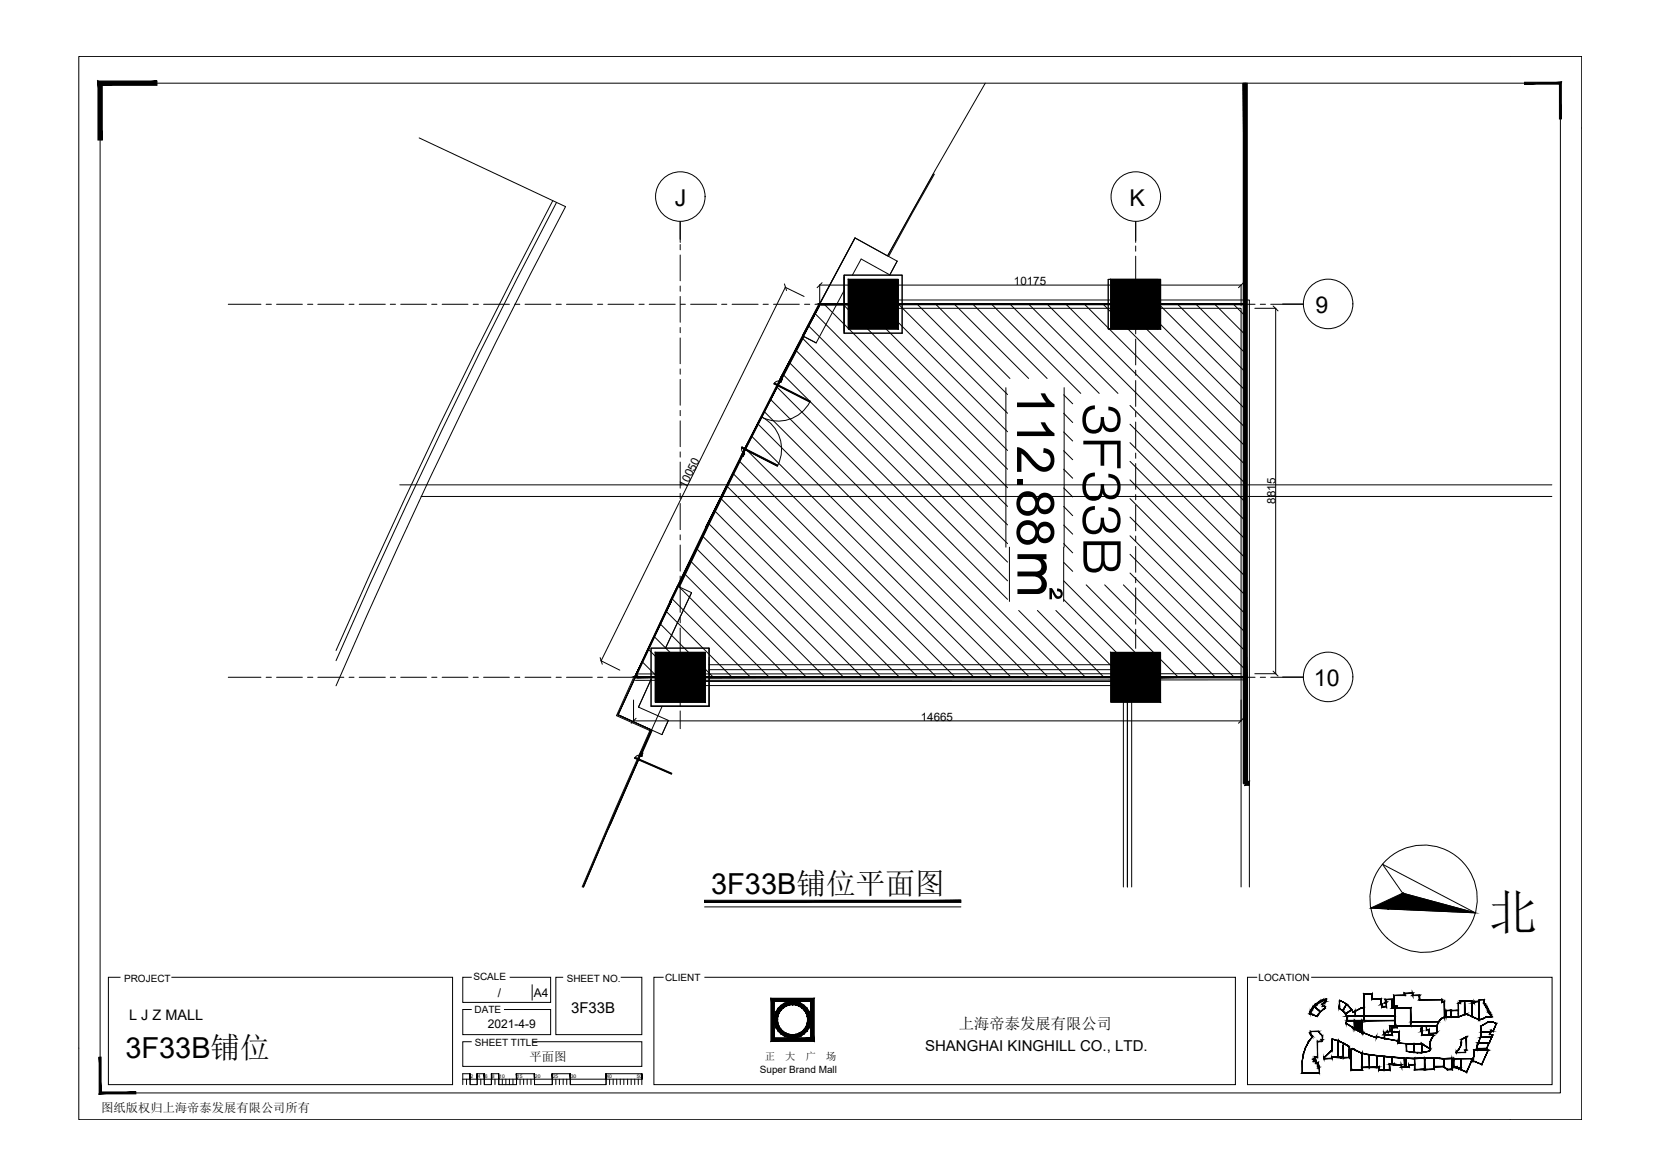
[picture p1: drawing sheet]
<svg xmlns="http://www.w3.org/2000/svg" width="297mm" height="210mm" viewBox="0 0 297 210" stroke-linecap="round" stroke-linejoin="round" font-family="sans-serif">
<defs><g id="words">
<text font-size="9.3" x="181.8" y="69.3" transform="rotate(90 181.8 69.3)">112.88㎡</text>
<text font-size="9.2" x="193.6" y="72" transform="rotate(90 193.6 72)">3F33B</text>
<text font-size="8.7" x="266.1" y="166.2">北</text>
<g font-size="5.2">
<text x="127.1" y="159.7">3F33B铺位平面图</text>
<text x="22.4" y="189">3F33B铺位</text>
</g>
<g font-size="4.1">
<text x="120.6" y="36.7">J</text>
<text x="201.9" y="36.7">K</text>
<text x="235.1" y="56">9</text>
<text x="234.8" y="122.6">10</text>
</g>
<g font-size="2.7">
<text x="102.1" y="181">3F33B</text>
<text x="171.4" y="183.8">上海帝泰发展有限公司</text>
<text x="165.3" y="187.8">SHANGHAI KINGHILL CO., LTD.</text>
</g>
<text font-size="2.6" x="23.1" y="182.2">L J Z MALL</text>
<g font-size="2.2">
<text x="94.6" y="189.6">平面图</text>
<text x="18.1" y="198.6">图纸版权归上海帝泰发展有限公司所有</text>
</g>
<g font-size="2.1">
<text x="181.2" y="50.9">10175</text>
<text x="122.6" y="87.3" transform="rotate(-64 122.6 87.3)">10050</text>
<text x="228" y="90" transform="rotate(-90 228 90)">8815</text>
<text x="164.6" y="128.7">14665</text>
<text x="89" y="178.1">/</text>
<text x="95.4" y="178.1">A4</text>
<text x="87.2" y="183.7">2021-4-9</text>
</g>
<g font-size="1.8">
<text x="22.2" y="175.4">PROJECT</text>
<text x="84.6" y="175.1">SCALE</text>
<text x="101.3" y="175.3">SHEET NO.</text>
<text x="118.9" y="175.3">CLIENT</text>
<text x="224.9" y="175.3">LOCATION</text>
<text x="84.8" y="181">DATE</text>
<text x="84.9" y="186.9">SHEET TITLE</text>
<text x="135.8" y="191.6">Super Brand Mall</text>
<text x="136.7" y="189.3">正</text>
<text x="140.3" y="189.3">大</text>
<text x="144" y="189.3">广</text>
<text x="147.7" y="189.3">场</text>
</g>
<g font-size=".9">
<text x="84.1" y="192.6">2</text>
<text x="85.4" y="192.6">4</text>
<text x="86.6" y="192.6">6</text>
<text x="87.9" y="192.6">8</text>
<text x="89.2" y="192.6">10</text>
<text x="92.4" y="192.6">15</text>
<text x="95.6" y="192.6">20</text>
<text x="98.8" y="192.6">25</text>
<text x="102" y="192.6">30</text>
<text x="108.4" y="192.6">40</text>
<text x="113.8" y="192.6">50</text>
</g>
</g></defs>
<!-- layer: 0 -->
<g fill="none" stroke="#000" stroke-width=".18">
<path d="M14.1 10.1h268.6v189.9h-268.6zM17.9 14.9h261v180.3h-261zM140.2 50.7l.4 1.2M146.9 50.5l-.9 .9M222.2 50.5l-.9 .9M227.5 54.7l.9 .8M107.3 117.5l.3 1.2M227.5 119.9l.9 .9M113.7 128.3l-.9 .9M222.2 128.3l-.9 .9M247.1 154.4l16.6 8.7-13-3.5zM21.5 174.6h-2.1v19.2h61.5v-19.2h-50.3"/>
<path d="M84.3 174.6h-1.6v4.5h15.7v-4.5h-7.3M95.1 175.9v2.8M100.7 174.6h-1.4v10.2h15.4v-10.2h-3.8M118.6 174.6h-1.7v19.2h103.9v-19.2h-94.9M125.9 162h45.8M137.8 178.4h7.7v7.6h-7.7zM138.4 178.9h6.5v6.5h-6.5zM224.7 174.6h-1.7v19.2h54.4v-19.2h-43.1M236.8 179.8h.1M240.8 179.5l.1 .1M245 162.2l18.7 .9M265.3 179.2v.1"/>
<path d="M82.7 192.8h32v1M83.4 192.8v1M84 192.8v1M84.3 186.1h-1.6v4.4h32v-4.4h-19.5M84.3 180.3h-1.6v4.5h15.7v-4.5h-8.3M85.3 192.8v1M85.9 192.8v1M86.6 192.8v1M87.8 192.8v1M88.5 192.8v1M89.1 192.8v1M89.8 192.8v1"/>
<path d="M90.4 192.8v1M91 192.8v1M91.7 192.8v1M92.3 192.8v1M92.9 192.8v1M93.6 192.8v1M94.2 192.8v1M94.9 192.8v1M95.5 192.8v1M98.7 192.8v1M99.3 192.8v1M100 192.8v1"/>
<path d="M100.7 192.8v1M101.3 192.8v1M101.9 192.8v1M108.3 192.8v1M109 192.8v1M109.6 192.8v1M110.2 192.8v1M110.9 192.8v1M111.5 192.8v1M112.2 192.8v1M112.8 192.8v1M113.4 192.8v1"/>
<path d="M114.1 192.8v1M114.7 191.8h-6.4v2h-6.4v-2h-3.2v2h-3.2v-2h-3.2v2h-3.2v-2h-1.3v2h-1.2v-2h-1.3v2h-1.3v-2h-1.3v2M234.2 184.4h.1M235 189.2v.1M235.6 180.4h.1M236.2 186.1h.1M239.2 185.9h.1M239.3 185.9v.1M240.2 186.4h.1M241.1 187.4l.1 .1M241.5 191v.1M242.2 180.8h.1"/>
<path d="M243.4 190.6v.1M248.8 184.1h.1M248.8 184.4h.1M249.1 184.2h.1M249.2 184.3l-.1 .1M252.8 186.4h.1M252.8 189.1h.1M255.3 184.4h.1M256.3 190.5v.1M258.1 190.5l-.1 .1M259.4 189.3l.1 .1M259.8 189.3l.1 .1"/>
<path d="M259.9 189.2l-.1 .1M260.6 181.7h.1M262 185.3h-.1M263.3 189.1l.1 .1M263.3 188.9v.2M266.4 181.3v.1M266.5 181.6h.1"/>
<circle cx="254.4" cy="160.5" r="9.6"/>
<circle cx="141.7" cy="182.1" r="3.3"/>
<circle cx="141.7" cy="182.1" r="2.69"/>
</g>
<g fill="#000" stroke="#000" stroke-width=".18">
<path d="M257.7 178.5l.1 .1h-.1zM257.7 178.6l.1 .1zM242.1 182.3h1.3zM242.1 183.9h1.3v.3zM266.5 181.7h.1z"/>
<path d="M17.5 14.5v10.5h.8zM17.5 14.5l.8 .7v9.8zM17.5 14.5l.8 .7 9.8-.7zM18.3 15.2l9.8-.7v.7z"/>
<path d="M278.7 15v6.3h.3zM278.7 15l.3-.3v6.6zM272.5 15h6.2l.3-.3zM272.5 14.7h6.5l-6.5 .3z"/>
<path d="M125.9 160.8v.4l45.8-.4zM125.9 161.2l45.8-.4v.4z"/>
<path d="M137.8 178.4l.6 7v-6.5zM137.8 178.4l.6 7-.6 .6zM138.4 185.4l-.6 .6 7.1-.6zM137.8 186l7.1-.6 .6 .6zM144.9 178.9v6.5l.6 .6zM144.9 178.9l.6-.5v7.6zM138.4 178.9h6.5l.6-.5zM137.8 178.4h7.7l-7.1 .5z"/>
<path d="M236.6 179.1v.1zM236.7 179.1l-.1 .1z"/>
<path d="M236.4 179.4l.3-.1-.1-.1zM236.3 179.3l.3-.1zM236.3 179.3l.1 .4zM236.3 179.3v.5zM236.4 179.7h.4zM236.3 179.8l.5-.1z"/>
<path d="M236.8 179.8v.1zM236.8 179.8v.1zM236.8 179.9l.1 .2zM236.8 179.9l.1 .2h-.1z"/>
<path d="M237 178.5l-.1 .4zM237.1 178.6l-.2 .3z"/>
<path d="M236.6 179.1l.5-.2zM236.6 179l.2-.1z"/>
<path d="M239.4 178.6v1.3zM239.4 178.8v1.1zM239.4 179.8v.1zM239.3 179.8v.1zM239.3 179.8v.2zM239.3 179.8v.4z"/>
<path d="M240.1 179l.6 .4zM240.1 179l.6 .4zM239.4 178.7l.7 .3zM239.4 178.7l.7 .3z"/>
<path d="M240.7 179.4l-.7 1.2zM240.7 179.4l-.7 1.2-.1-.1z"/>
<path d="M240.7 179.4l.1 .2zM240.7 179.4l.1 .2z"/>
<path d="M243.7 177.5h1.6zM243.8 177.6l1.5-.1zM245.3 177.5v.9zM245.2 177.6v.9zM245.3 178.4l-.1 .1 1.7-.1zM245.2 178.5l1.7-.1zM246.8 178.5l.1 .9v-1zM246.8 178.5v1zM246.8 179.5l.2-.1zM246.8 179.5l.2-.1zM247 179.4v.4zM247 179.5v.4zM247 179.8v.1l.8-.1zM247 179.9h.8zM247.8 179.1v.8zM247.8 179v.9zM247.6 179.1l.2-.1zM247.6 179.1l.2-.1zM247.6 178.5v.6zM247.6 178.5l.1 .5zM247.6 178.5h1.3zM247.7 178.6l1.2-.1zM248.8 178.6l.1 1.4v-1.5zM248.8 178.6v1.5zM248.8 180.1l.6-.1zM248.8 180.1l.6-.1zM249.4 180v1.5zM249.3 180.1l.1 1.4zM243.7 181.5h5.7zM243.7 181.5h5.6zM243.7 177.5v4zM243.7 177.5l.1 4z"/>
<path d="M249.1 179.8l.6-.1zM249.1 179.8l.6-.1zM249.7 179.7v.3zM249.6 179.8v.3zM249.7 180h2.5zM249.6 180.1l2.6-.1zM252.2 180v2.5zM252.1 180.1v2.4zM252.1 182.5h5zM252.1 182.5h5.1z"/>
<path d="M249.2 177.8h1.9zM249.1 177.8h1.9zM249.1 177.8l.1 1.9zM249.1 177.8v2zM249.1 179.8l.6-.1zM249.1 179.8l.6-.1zM249.7 179.7v.3zM249.6 179.8v.3zM249.7 180h2.5zM249.6 180.1l2.6-.1zM252.2 180v2.8zM252.1 180.1l.1 2.7zM252.1 182.8l.1 .5zM252.1 182.8l.1 .5zM249.7 183.3h2.5zM249.6 183.3h2.5zM249.6 183.3l.1 .3zM249.6 183.3l.1 .3zM248.9 183.6h.8zM248.8 183.6h.8zM248.8 183.6l.1 .7zM248.8 183.6v.8zM248.9 184.3l-.1 .1 1.3-.1zM248.8 184.4l1.3-.1zM250.1 184.3v1.7zM250 184.4l.1 1.6zM249.9 186h.2zM249.8 185.9h.2zM249.8 185.9l.1 .4zM249.8 185.9v.5zM249.9 186.3l-.1 .1h1.6zM249.8 186.4l1.6 .1zM251.4 186.4h1.4zM251.4 186.5l1.4-.1z"/>
<path d="M253.6 178.6h4.2zM253.6 178.6h4.1zM253.6 177.8v.8zM253.6 177.8h.1v.8zM252.4 177.8h1.3zM252.4 177.8h1.3zM252.4 177.5v.3zM252.4 177.5l.1-.1v.4zM251.1 177.5l1.4-.1zM251 177.4h1.5zM251 177.4l.1 .4zM251 177.4l.1 .4zM249.2 177.8h1.9zM249.1 177.8h1.9zM249.1 177.8l.1 1.9zM249.1 177.8v2z"/>
<path d="M250.7 159.6l13 3.5-15.6-.7zM245 162.2l3.1 .2 2.6-2.8z"/>
<path d="M264.3 178.6l.1 3.5zM264.3 178.6v3.6zM264.4 182.1l-.1 .1 .8-.3zM264.3 182.2l.8-.3zM265.1 181.9l.6-.3zM265.1 182l.6-.4zM265.7 181.6h.8zM265.7 181.7h.9z"/>
<path d="M265.2 179.2l.1 .1zM265.2 178.6v.6zM265.2 178.6l.1 .6zM264.4 178.6h.9zM264.4 178.6h.9z"/>
<path d="M17.7 188.8l.4 6.3v-6.3zM17.7 188.8l.4 6.3-.4 .3zM18.1 195.1l-.4 .3 6.6-.3zM17.7 195.4l6.6-.3v.3z"/>
<path d="M84 191.8v1zM84 191.8v1z"/>
<path d="M85.2 191.8l.1 1zM85.2 191.8l.1 1z"/>
<path d="M86.5 191.8l.1 1zM86.5 191.8l.1 1z"/>
<path d="M87.8 191.8l.1 1zM87.8 191.8l.1 1z"/>
<path d="M89.1 191.8v1zM89.1 191.8v1z"/>
<path d="M92.3 191.8l.1 1zM92.3 191.8l.1 1z"/>
<path d="M95.5 191.8v1zM95.5 191.8v1z"/>
<path d="M98.7 191.8v1zM98.7 191.8v1z"/>
<path d="M101.9 191.8l.1 1zM101.9 191.8l.1 1z"/>
<path d="M108.3 191.8l.1 1zM108.3 191.8l.1 1z"/>
<path d="M114.7 191.8l.1 1zM114.7 191.8l.1 1z"/>
<path d="M144.3 182.8l.6-.6v.7zM144.3 182.2v.6l.6-.6zM144.9 181.4v.8h-.6zM144.3 181.6v.6l.6-.8zM144.6 180.8l.3 .6-.6 .2zM144.1 181l.2 .6 .3-.8zM144.2 180.1l.4 .7-.5 .2zM143.7 180.5l.4 .5 .1-.9zM143.7 179.6l.5 .5-.5 .4zM143.7 179.6l-.4 .5 .4 .4zM143.1 179.2l.6 .4-.4 .5zM143.1 179.2l-.3 .5 .5 .4zM142.4 179l.7 .2-.3 .5zM142.4 179l-.2 .5 .6 .2zM141.6 178.9l.8 .1-.2 .5zM141.6 178.9v.6h.6zM140.9 179l.7-.1v.6zM140.9 179l.1 .5h.6zM140.2 179.2l.7-.2 .1 .5zM140.2 179.2l.3 .5 .5-.2zM139.6 179.6l.6-.4 .3 .5zM139.6 179.6l.4 .5 .5-.4zM139.6 179.6l.4 .5h-.9zM139.1 180.1l.5 .4 .4-.4zM139.1 180.1l.5 .4-.9 .3zM138.7 180.8l.5 .2 .4-.5zM138.7 180.8l.5 .2-.7 .4zM138.5 181.4l.5 .2 .2-.6zM138.5 181.4l.5 .2-.6 .6zM138.4 182.2h.6v-.6zM138.4 182.2h.6l-.5 .7zM139 182.2l-.5 .7 .5-.1zM138.5 182.9l.5-.1-.3 .8zM139 182.8l-.3 .8 .5-.3zM138.7 183.6l.5-.3-.1 .9zM139.2 183.3l-.1 .9 .5-.3zM139.1 184.2l.5-.3v.8zM139.6 183.9v.8l.4-.4zM140 184.3l.2 .8-.6-.4zM140 184.3l.2 .8 .3-.5zM140.5 184.6l.4 .7-.7-.2zM140.5 184.6l.4 .7 .1-.5zM141 184.8l.6 .6-.7-.1zM141 184.8l.6 .6v-.5zM141.6 184.9l.8 .4-.8 .1zM141.6 184.9l.8 .4-.2-.5zM142.2 184.8l.9 .3-.7 .2zM142.2 184.8l.9 .3-.3-.5zM142.8 184.6l.9 .1-.6 .4zM142.8 184.6l.9 .1-.4-.4zM143.3 184.3l.9-.1-.5 .5zM143.7 183.9l-.4 .4 .9-.1zM143.7 183.9l.9-.3-.4 .6zM144.1 183.3l-.4 .6 .9-.3zM144.1 183.3l.8-.4-.3 .7zM144.3 182.8l-.2 .5 .8-.4z"/>
<path d="M232.7 189.5l.1 2.2zM232.7 189.5v2.2zM232.7 191.7l3.1-.1zM232.7 191.7h3.1zM235.8 190.8v.9zM235.8 190.7v1zM235.6 190.8l.2-.1zM235.7 190.7h.1l-.2 .1zM235.6 190.5v.3zM235.7 190.4v.3zM235.5 190.5l.2-.1zM235.5 190.5l.2-.1zM235.5 189.9v.6zM235.5 189.9l.1-.1v.6zM235.2 189.9l.4-.1zM235.2 189.8h.4l-.4 .1zM235.2 189.6v.3zM235.2 189.5v.3z"/>
<path d="M234.1 184.4l.1 .3zM234.1 184.4l.1 .3zM234.2 184.7l.1 .1zM234.2 184.7l.1 .1zM234.3 184.8l.1 .2zM234.3 184.8v.2zM234.4 185l.2 .1zM234.3 185l.3 .1zM234.5 185.1l.1 .2v-.2zM234.5 185.1l.1 .2z"/>
<path d="M234.5 185.2l-.7 .9zM234.6 185.3l-.8 .8 .1 .1zM233.8 186.1l.1 .1-.6 1zM233.9 186.2l-.6 1zM233.3 187.2l-.4 1.1zM233.3 187.2l-.4 1.1zM232.9 188.3l-.2 1.2zM233 188.3l-.3 1.2z"/>
<path d="M234.7 189.6l.5-.1zM234.7 189.6l.5-.1zM234.7 189.2v.4zM234.7 189.2l.1 .3zM234.7 189.2h.2zM234.8 189.3h.2zM234.9 188.8l.1 .5zM234.9 188.8l.1 .5zM234.9 188.8h.5zM235 188.9h.5zM235.4 186l.1 2.9zM235.4 186l.1 2.9zM235.4 186h.8zM235.5 186.1l.7-.1z"/>
<path d="M234.3 181.2l1.1 .4zM234.3 181.1l1.1 .5-1.1-.4zM234.1 181.1h.2zM234.1 181.1h.2zM234.1 180.7v.4zM234.1 180.7l.1 .4zM234.1 180.7l.2-.1zM234.3 180.6l-.1 .1zM234.3 180.4v.2zM234.3 180.4v.2zM234.3 180.4l.2-.1zM234.5 180.3l-.1 .1zM234.5 180.1v.2zM234.5 180.1v.2zM234.5 180.1l.1-.1zM234.6 180h.1l-.1 .2zM234.7 179.8v.2zM234.7 179.8v.2zM234.7 179.8l.2-.1zM234.8 179.9l.1-.2zM234.9 179.7l.7 .7zM234.9 179.8l.7 .6z"/>
<path d="M234.3 184.3l1.4-.1zM234.2 184.2h1.5zM234.2 184.2l.1 .2zM234.2 184.2l.1 .2z"/>
<path d="M235.6 180.4l.4 .3zM235.6 180.4l.4 .3v.1z"/>
<path d="M235.6 184.3l.4 .4zM235.7 184.2l.3 .5zM236 184.7l.3 .4zM236 184.7l.3 .4z"/>
<path d="M236 180.7l-.4 .4zM235.6 181.1l.4-.3zM235.6 181.1l.1 .1-.3 .4zM235.7 181.2l-.3 .4z"/>
<path d="M234.9 179.8l1.1 1v-.1zM234.9 179.8l1.1 .9zM234.9 179.6v.2zM234.9 179.6v.2zM234.9 179.6l.2-.1zM235 179.6h.2zM235.2 179.4v.2zM235.2 179.4v.2zM235.2 179.4l.2-.1zM235.4 179.3v.1h-.1zM235.5 179.2l-.1 .2zM235.5 179.2l-.1 .2zM235.5 179.2l.2-.1zM235.5 179.2h.2zM235.8 178.9l-.1 .3zM235.8 178.9l-.1 .3zM235.8 178.9h.2zM235.8 179h.2zM236 178.9v.1l.1-.2zM236.1 178.8l-.1 .2zM236.1 178.8h.1zM236.1 178.9l.2-.1zM236.2 178.8l.2-.2zM236.4 178.6l-.1 .2zM236.4 178.6h.2zM236.4 178.7l.2-.1zM236.6 178.6l.1-.1zM236.7 178.5l-.1 .2zM236.7 178.5h.2zM236.8 178.6h.1zM236.9 178.5v.1l.1-.1zM237 178.5l-.1 .1zM237 178.5v.1z"/>
<path d="M236.2 185.7v.4zM236.2 185.7v.4zM236.2 185.7h.1zM236.2 185.8h.2zM236.3 185.1l.1 .7zM236.3 185.1l.1-.1v.8z"/>
<path d="M236.4 180.3l.5-.2zM236.4 180.3v.1l.5-.3zM236.4 180.3v.1l-.4 .4zM236 180.8l.4-.4z"/>
<path d="M238 185.6l.1 2.1zM238 185.6l.1 2.1zM238 187.6v.1zM238 187.6l-1.3 1.3zM236.6 188.9l1.4-1.3zM236.6 188.9l.1 .2zM236.6 188.9v.2zM236.7 189.1h-.1h1.4zM236.6 189.1h1.5zM238 188.8l.1 .3zM238 188.8l.1 .3zM238 188.8h1.1zM238.1 188.8h1.1zM239.1 186.1l.1 2.7zM239.1 186.1l.1 2.7zM239.2 185.9l-.1 .2zM239.2 185.9v.2z"/>
<path d="M239.1 186.1l.1 2.7zM239.1 186.1v2.7zM239.2 188.8h-.1h.2zM239.1 188.8h.2zM239.3 188.8h.5zM239.3 188.8h.5zM239.8 188.8v.1zM239.7 188.8v.2zM239.7 189l.4-.1zM239.7 189h.4zM240.1 186.7v2.3zM240.1 186.7v2.3zM240.2 186.4l-.1 .3zM240.2 186.4l-.1 .3z"/>
<path d="M238.1 185.6l1.1 .4zM238.1 185.6l1.1 .4z"/>
<path d="M239.2 185.9v.2zM239.2 185.9l-.1 .2z"/>
<path d="M239.2 185.9l.1 .1zM239.2 185.9l.1 .1z"/>
<path d="M240.7 179.4l-.8 1.1 .1 .1zM240.7 179.4l-.7 1.2z"/>
<path d="M239.3 180.1l.7 .4zM239.3 180.1v.1l.6 .4z"/>
<path d="M240.1 186.7v2.2zM240.1 186.7v2.3zM240.1 188.9v.1l1-.1zM240.1 189h1.1zM241.1 187.4l.1 1.6zM241.1 187.4l.1 1.6z"/>
<path d="M240.2 186.4l.5 .3zM240.2 186.4l.5 .3v-.1zM240.7 186.6l.4 .4-.4-.3zM240.7 186.6l.4 .4 .1-.1z"/>
<path d="M239.3 185.9l.9 .5zM239.3 185.9l.9 .5z"/>
<path d="M240.2 186.4l-.1 .3zM240.2 186.4l-.1 .3z"/>
<path d="M240.4 181.1l1.2-.8zM240.5 181.1l1.1-.8v.1z"/>
<path d="M240 180.5l.5 .6h-.1zM240 180.5l.4 .6z"/>
<path d="M240.6 182.6v.1zM240.7 182.6l-.1 .1zM240.6 182.7v.2zM240.6 182.7v.2zM240.6 182.9l1.3 .7zM240.7 182.8l1.2 .8z"/>
<path d="M240.7 182.3h3zM240.9 182.4h2.9zM243.7 181.5l.1 .9zM243.7 181.5h.1v.9zM240.6 181.5h3.2zM240.6 181.5h3.2z"/>
<path d="M240.5 181.1l.2 .4zM240.4 181.1l.3 .4-.2-.4z"/>
<path d="M240.8 181.9l-.1 .4zM240.8 181.9l-.1 .4zM240.7 181.5l.1 .4zM240.7 181.5l.1 .4-.1-.4z"/>
<path d="M240.7 182.3v.3zM240.7 182.3l-.1 .3z"/>
<path d="M240.6 181.5h1.6zM240.6 181.5h1.7zM242.2 180.7l.1 .8zM242.3 180.6v.9zM241.8 180.8l.5-.2zM241.8 180.8l.5-.2z"/>
<path d="M241.1 187l.1 .5zM241.1 187l.1-.1v.6z"/>
<path d="M241.5 187.7v3.4zM241.5 187.7v3.3z"/>
<path d="M241.6 187.5l-.1 .2zM241.5 187.5v.2zM241.5 187.5h.2zM241.5 187.5l.2-.1zM241.7 187.4l.2 .1zM241.7 187.4h.2zM241.9 187.5l1.5 .7zM241.9 187.4l1.5 .8zM243.4 188.1l1.4 .4zM243.4 188.1l1.4 .4z"/>
<path d="M241.5 187.7v3.3zM241.5 187.7v3.4z"/>
<path d="M241.5 191.1h.1v-.1zM241.5 191.1v.1zM241.6 191.1l-.1 .1 1.9-.1zM241.5 191.2h1.9zM243.4 190.6v.6zM243.4 190.6v.6zM243.4 190.6h2.8zM243.4 190.7l2.8-.1zM246.2 190.6h.3zM246.2 190.7l.3-.1zM246.5 190.6v.5zM246.4 190.7v.5zM246.5 191.1l-.1 .1 1.9-.1zM246.4 191.2h2zM248.3 190.1l.1 1.1zM248.3 190.1l.1 1.1zM248.3 190.1h.8zM248.4 190.2l.7-.1zM249.1 190.1v.1zM249.1 190.2h1.4zM249.1 190.2h1.4zM250.4 190.2l.1 .4v-.4zM250.4 190.2v.4zM250.4 190.6h.6zM250.4 190.6h.7zM251 189l.1 1.6zM251 189l.1 1.6z"/>
<path d="M240.5 181.1l1.1-.7v-.1zM240.4 181.1l1.2-.8z"/>
<path d="M240.9 179.5l.7 .9zM240.9 179.5l.7 .9z"/>
<path d="M241.8 183.7l.2 .2zM241.8 183.7l.3 .1z"/>
<path d="M241.6 180.4l.3 .4h-.1zM241.6 180.4l.2 .4z"/>
<path d="M241.9 183.6v.1zM241.9 183.6v.1z"/>
<path d="M242 183.9l1.4 .6zM242.1 183.8l1.3 .7z"/>
<path d="M242 182.4v1.5zM242.1 182.3v1.5zM240.8 182.4l1.3-.1zM240.7 182.3h1.4z"/>
<path d="M242.1 183.9l.8 .3h.5zM242.9 184.2h.5v.3z"/>
<path d="M242.2 180.8l.1 .3zM242.2 180.8l.1 .3zM242.2 181.1l.1 .4zM242.2 181.1v.4zM242.3 181.5h1.4zM242.2 181.5h1.6zM243.7 180.1l.1 1.4zM243.7 180.1l.1-.1v1.5zM243.4 180.1l.4-.1zM243.4 180h.4z"/>
<path d="M242.3 180.6l1.1-.6zM242.2 180.6l1.2-.6zM242.2 180.6l.1 .2zM242.2 180.6l.1 .2z"/>
<path d="M242.1 182.4l1.3-.1zM242 182.3h1.4zM242 182.3l.1 1.5zM242 182.3v1.6z"/>
<path d="M243.4 184.2v.4zM243.4 184.2v.2zM243.4 182.6v1.6zM243.4 182.6v1.6zM243.4 182.4v.2zM243.4 182.4v-.1v.3z"/>
<path d="M243.4 188.1l1.4 .4zM243.4 188.1l1.4 .4z"/>
<path d="M242.4 187.7l1 .5zM242.4 187.7l1 .5zM241.9 187.4l.5 .3zM241.9 187.4l.5 .3zM241.7 187.4h.2zM241.7 187.4l.2 .1zM241.5 187.5l.2-.1zM241.5 187.5h.2zM241.5 187.5v.2zM241.6 187.5l-.1 .2z"/>
<path d="M242.1 182.3l1.3 .3v-.3zM242.1 182.3l1.3 .3h-1.3z"/>
<path d="M242.1 182.6l1.3 1.3v-1.3zM242.1 182.6l1.3 1.3h-1.3z"/>
<path d="M243.4 184.5h.1zM243.4 184.5l.2 .1zM243.6 184.4v.2zM243.6 184.4v.2zM243.6 184.4l1.2 .5zM243.6 184.5l1.2 .4zM244.8 184.9l1.1 .4zM244.7 185l1.3 .4zM246 185.1v.3zM246 185.1v.3zM246 185.1l1.4 .4zM246.1 185.2l1.4 .4zM247.4 184.8l.1 .8zM247.5 184.7v.9zM247.3 184.8l.2-.1zM247.3 184.8l.2-.1zM247.3 184.4v.4zM247.3 184.4l.1 .3zM247.3 184.4h.7zM247.3 184.4h.8zM248 184.2l.1 .2zM248 184.2l.1 .2zM248 184.2h.4zM248.1 184.3h.3zM248.4 183.3v1zM248.4 183.3v1zM248.4 183.3h.9zM248.4 183.3h1zM249.3 180.1l.1 3.2zM249.3 180.1l.1 3.2zM248.8 180.1l.6-.1zM248.8 180.1l.6-.1zM248.8 178.6v1.5zM248.8 178.6l.1-.1v1.5zM247.7 178.6l1.2-.1zM247.6 178.5h1.3zM247.6 178.5l.1 .5zM247.6 178.5v.6zM247.6 179.1l.2-.1zM247.6 179.1l.2-.1zM247.8 179v.9zM247.8 179.1v.8zM247 179.9h.8zM247 179.8h.8l-.8 .1zM247 179.5v.4zM247 179.5v.3zM246.8 179.5l.2-.1zM246.8 179.5l.2-.1zM246.8 178.5v1zM246.8 178.5l.1-.1v1zM245.2 178.5l1.7-.1zM245.3 178.4h1.6l-1.7 .1zM245.2 177.6v.9zM245.3 177.5v.9zM243.8 177.6l1.5-.1zM243.7 177.5h1.6zM243.7 177.5l.1 4.9zM243.7 177.5l.1 4.9zM243.4 182.4h.4zM243.4 182.3h.3zM243.4 182.3v2.2zM243.4 182.3v2.2z"/>
<path d="M243.4 190.6v.6zM243.4 190.6v.6zM241.5 191.2h1.9zM241.5 191.2l1.9-.1zM241.5 191.1v.1zM241.5 191.1l.1-.1v.1z"/>
<path d="M243.4 188v2.7zM243.4 188.3v2.4z"/>
<path d="M244.8 188.4l1.3 .2-1.4-.1zM244.8 188.4l1.3 .2zM246.1 188.6l2.3 .2zM246.1 188.6l2.3 .2z"/>
<path d="M244.8 188.4l1.3 .2zM244.8 188.4l1.3 .2z"/>
<path d="M243.4 190.7h1.4zM243.4 190.7l1.3-.1zM243.4 188.3v2.4zM243.4 188v2.6z"/>
<path d="M244.7 188.4l.1 2.3zM244.7 188.4l.1 2.3z"/>
<path d="M244.7 190.7h1.4zM244.8 190.6h1.2l-1.3 .1zM244.7 188.4v2.3zM244.7 188.4l.1 2.2z"/>
<path d="M246 188.6l.1 2.1zM246 188.6l.1 2.1z"/>
<path d="M246.1 188.6l1.2 .2zM246.1 188.6l1.2 .2z"/>
<path d="M247.3 188.7l.1 2.5zM247.3 188.7l.1 2.5zM246.4 191.2h1zM246.5 191.1h.8l-.9 .1zM246.4 190.7v.5zM246.5 190.6v.5zM246 190.7l.5-.1zM246 190.7l.5-.1zM246 188.6v2.1zM246 188.6l.1 2z"/>
<path d="M247.4 185.5l2.6 .5zM247.5 185.5l2.5 .5 .1-.1z"/>
<path d="M247.4 184.9l.1 .6zM247.4 184.9l.1 .6zM247.4 184.9h1.4zM247.5 185h1.4z"/>
<path d="M248.7 188.8l2.3 .3zM248.7 188.8l2.3 .3z"/>
<path d="M248.4 188.8h.3zM248.4 188.8h.3z"/>
<path d="M248.8 184.3l.1 .7zM248.8 184.3l.1 .7zM248.8 184.3h1.3zM248.9 184.4l1.2-.1zM250.1 184.3v1.7zM250 184.4l.1 1.6z"/>
<path d="M247.3 188.7l1.5 .2zM247.3 188.7l1.5 .2z"/>
<path d="M248.8 188.8l2.2 .3zM248.8 188.8l2.2 .3z"/>
<path d="M248.8 188.8l.1 1.4zM248.8 188.8l.1 1.4zM248.4 190.2h.5zM248.3 190.1h.5zM248.3 190.1l.1 1.1zM248.3 190.1l.1 1.1zM247.3 191.2h1.1zM247.3 191.2l1-.1zM247.3 188.7v2.5zM247.3 188.7l.1 2.4z"/>
<path d="M243.8 182.4l5.6-.1zM243.8 182.3h5.6z"/>
<path d="M243.8 181.5h5.6zM243.8 181.5h5.6z"/>
<path d="M251 189l.1 1.6zM251 189l.1 1.6zM250.4 190.6h.7zM250.4 190.6h.6zM250.4 190.2v.4zM250.4 190.2h.1v.4zM249.1 190.2h1.4zM249.1 190.2h1.4zM249.1 190.1v.1zM248.8 190.2l.3-.1zM248.9 190.1h.2l-.3 .1zM248.8 188.8v1.4zM248.8 188.8l.1 1.3z"/>
<path d="M251.3 189l1.5 .1zM251.3 189l1.5 .1zM252.8 189.1h1.4zM252.8 189.1l1.4-.1z"/>
<path d="M251.3 186.4l.1 1.4zM251.3 186.4l.1 1.4zM251.3 186.4h.7zM251.4 186.5l.6-.1zM252 186.4h.8zM252 186.5l.8-.1zM252.8 186.4v.3zM252.7 186.5l.1 .2zM252.7 186.7l.1 1.3zM252.7 186.7l.1 1.3z"/>
<path d="M251.4 187.8l1.3 .2zM251.4 187.8l1.4 .2z"/>
<path d="M252.8 188l.6 .1-.7-.1zM252.8 188l.6 .1zM253.4 188l.7 .1zM253.4 188l.7 .1z"/>
<path d="M252.8 186.4h1.3zM252.8 186.5l1.3-.1zM254.1 186.4l1.5 1zM254.1 186.5l1.5 .9z"/>
<path d="M252.8 189.1l1.8-.1zM252.8 189.1l1.8-.1z"/>
<path d="M252.8 189.1v1.1zM252.8 189.1v1.1zM251.8 190.2h1zM251.8 190.2h1zM251.8 190.2v.4zM251.8 190.2v.4zM251.3 190.6h.5zM251.3 190.6h.5zM251.3 189v1.6zM251.3 189l.1 1.6zM251.3 189l1.5 .1zM251.4 189.1h1.4z"/>
<path d="M254.1 186.5l.1 1.5zM254.1 186.5l.1-.1v1.6zM252.8 186.5l1.4-.1zM252.7 186.4h1.5zM252.7 186.4l.1 1.6zM252.7 186.4l.1 1.6z"/>
<path d="M254.1 188l1.2-.2zM254.1 188l1.2-.2zM255.3 187.8l.2-.1zM255.3 187.8l.2-.1zM255.4 187.7l.2-.1zM255.5 187.5l-.1 .2 .2-.1zM255.6 187.4v.2l-.1-.1zM255.6 187.4l-.1 .1z"/>
<path d="M254.2 189h.4zM254.2 189.1l.4-.1z"/>
<path d="M254.6 189l.1 2.1zM254.6 189l.1 2.1zM252.8 191.1h1.9zM252.8 191.1l1.8-.1zM252.8 189.1v2zM252.8 189.1v2z"/>
<path d="M255.3 184.4l.1 .2zM255.3 184.4v.3zM255.4 184.6l-.1 .1 1.3-.1zM255.3 184.7h1.4zM256.6 184.6l.1 .1 .2-.3zM256.7 184.7l.2-.3z"/>
<path d="M254.2 186.5l1.4 .9zM254.1 186.4l1.5 1zM254.1 186.4l.1 1.6zM254.1 186.4l.1 1.6z"/>
<path d="M256.3 184.9l-.5 .6zM256.3 185l-.5 .5zM255.8 185.5l-.2 .6zM255.9 185.5l-.3 .6h.1zM255.6 186.1l-.1 .6zM255.7 186.1l-.2 .6zM255.5 186.7l.1 .7zM255.6 186.7v.7z"/>
<path d="M254.1 185h2.2zM254.1 185l2.1-.1zM254.1 184.3v.7zM254.1 184.3l.1-.1v.7zM253.9 184.3l.3-.1zM253.9 184.3l.3-.1zM253.9 183.9v.4zM253.9 183.9l.1 .3zM253.9 183.9h.2zM254.1 183.9l.1 .1h-.2zM254.1 183.3l.1 .7zM254.1 183.3l.1 .7zM254.1 183.3h.9zM254.2 183.3h.8zM255 183.3v.6zM254.9 183.3v.7zM255 183.9l-.1 .1 .5-.1zM254.9 184l.5-.1zM255.4 183.9v.5zM255.4 184v.4z"/>
<path d="M256.3 190.5v.6zM256.3 190.5v.6zM254.5 191.1h1.8zM254.5 191h1.8zM252.8 191.1l1.7-.1zM252.8 191.1l1.7-.1zM252.8 190.2v.9zM252.8 190.2v.9zM251.8 190.2h1zM251.8 190.2h1zM251.8 190.2v.4zM251.8 190.2v.4zM251.3 190.6h.5zM251.3 190.6h.5zM251.3 189.1v1.5zM251.3 189.1l.1 1.5z"/>
<path d="M256.3 189v1.6zM256.3 189v1.6z"/>
<path d="M256.3 190.5v.6zM256.3 190.5v.6zM254.6 191.1h1.7zM254.6 191.1l1.7-.1zM254.6 189.2v1.9zM254.6 189.2l.1 1.8zM254.6 189l.1 .2zM254.6 189l.1 .2z"/>
<path d="M254.6 189l1.7-.1zM254.6 189h1.7z"/>
<path d="M249.6 183.3h7.2zM249.6 183.3h7.2z"/>
<path d="M257 182.7l-.2 .6zM257 182.8l-.2 .5h.1zM256.8 183.3l-.1 .6zM256.9 183.3l-.2 .6zM256.7 183.9l.2 .5zM256.8 183.9l.1 .5z"/>
<path d="M252.1 182.5h4.9zM252.1 182.5h4.9z"/>
<path d="M256.3 190.6l1.8-.1zM256.3 190.5h1.8z"/>
<path d="M258 189.1h1.5zM258 189.1l1.5-.1z"/>
<path d="M257.3 189.1l.7 .1zM257.3 189.1l.7 .1zM256.3 188.9l1 .2zM256.3 188.9v.1l1 .1z"/>
<path d="M258 189.1l.1 1.5zM258 189.1l.1 1.5zM256.3 190.6h1.8zM256.3 190.5h1.7l-1.7 .1zM256.3 189v1.6zM256.3 189v1.5z"/>
<path d="M257.7 181.9l.5-.2zM257.7 181.9l.5-.2zM257.3 182.2l.4-.3zM257.3 182.2l.4-.3zM257.3 182.2l-.3 .5zM257.3 182.3l-.3 .5z"/>
<path d="M258.1 179l.1 2.8zM258.2 178.9v2.9zM257.7 179l.5-.1zM257.8 178.9h.4l-.5 .1zM257.7 178.6v.4zM257.7 178.6l.1 .3zM253.6 178.6h4.2zM253.6 178.6h4.2zM253.6 177.8v.8zM253.6 177.8h.1v.8zM252.4 177.8h1.3zM252.4 177.8h1.3zM252.4 177.5v.3zM252.4 177.5l.1-.1v.4zM251.1 177.5l1.4-.1zM251 177.4h1.5zM251 177.4l.1 .4zM251 177.4l.1 .4z"/>
<path d="M257.5 182l.7-.3zM257.5 182l.7-.3zM257.5 182l-.4 .5zM257.6 182l-.4 .5z"/>
<path d="M258.1 179l.1 2.8zM258.2 178.9v2.9zM257.7 179l.5-.1zM257.8 178.9h.4l-.5 .1zM257.7 178.5v.5zM257.7 178.5l.1 .4z"/>
<path d="M258.5 180.6l.9-.1zM258.4 180.5h1zM258.4 180.5l.1 .7zM258.4 180.5l.1 .7zM258.4 181.2l.1 .2zM258.4 181.2l.1 .2zM258.4 181.4l.1 .2zM258.4 181.4v.3zM258.5 181.6l-.1 .1 .9-.1zM258.4 181.7h1zM259.3 180.6l.1 1.1zM259.3 180.6l.1-.1v1.2z"/>
<path d="M258 189.1l1.5-.1zM258 189.1h1.5zM257.2 189l.8 .2zM257.2 189l.8 .2zM256.3 188.9l.9 .2zM256.3 188.9v.1l.9 .1zM254.6 189l1.7-.1zM254.6 189h1.7z"/>
<path d="M259.4 189.1l.1 2zM259.4 189.1l.1 2zM258.6 191.1h.9zM258.6 191h.8zM258 190.6l.6 .5zM258 190.6l.6 .4z"/>
<path d="M259.4 189.1l.1 .3zM259.4 189.1l.1 .3z"/>
<path d="M259.4 189.3l.1 1.8zM259.4 189.3l.1 1.8zM258.6 191.1h.9zM258.6 191h.8zM258.1 190.7l.5 .4zM258.1 190.7l.5 .3zM258 190.6h.2zM258 190.6h.2zM258 189.1v1.5zM258 189.1l.1 1.4z"/>
<path d="M259.8 189.3v1.2zM259.8 189.3v1.3zM259.8 190.5v.1l.6-.1zM259.8 190.6l.6-.1zM260.3 190.6l.1 .2v-.3zM260.3 190.6v.2zM260.3 190.8h.5zM260.3 190.8h.5zM260.7 190.8v.1zM260.8 190.8l-.1 .1 .4-.1zM260.7 190.9l.4-.1zM261.1 190.8v.3zM261.1 190.9v.2zM261.1 191.1l1 .4zM261.1 191.1l1 .4v.1zM263 189.6l-.9 2zM263 189.6l-.9 2zM263 189.1v.5zM263 189.1v.5zM259.8 189.1h3.2zM259.8 189.1h3.2zM259.8 189.1v.1zM259.8 189.1v.2z"/>
<path d="M259.9 189.2v.2zM259.8 189.3l.1 .1z"/>
<path d="M260.3 187.9l.5-.4zM260.3 187.9l.5-.4zM261.1 186.9l-.3 .6h-.1zM261 186.9l-.3 .6zM261.2 186.3l-.2 .6zM261.1 186.3l-.1 .6zM261.2 185.7l-.1 .6zM261.1 185.7v.6z"/>
<path d="M260.3 187.9v.1zM260.3 187.9v.1zM260.3 188h1.6zM260.3 188h1.6z"/>
<path d="M260.6 181.6l.1 .1 1-.5zM260.7 181.7l1.1-.4zM261.7 178.9l.1 2.4zM261.7 178.9l.1-.1v2.5zM261 178.9l.8-.1zM260.9 178.8h.9zM260.9 178.8l.1 .4zM260.9 178.8l.1 .4zM260.7 179.2h.3zM260.6 179.2h.3zM260.6 179.2l.1 2.5zM260.6 179.2l.1 2.5z"/>
<path d="M259.4 180.6l1.3-.1zM259.3 180.5h1.4zM259.3 180.5l.1 1.1zM259.3 180.5v1.2zM259.4 181.6l-.1 .1 1.3-.1zM259.3 181.7h1.4z"/>
<path d="M260.6 181l.1 .7zM260.6 181l.1 .7zM260.6 180.6l.1 .4zM260.7 180.5v.5z"/>
<path d="M261.1 189.1v1.8zM261.1 189.1v1.8z"/>
<path d="M261.7 178.8l.1 2.5zM261.7 178.8l.1 2.5zM261.7 178.8h1.4zM261.8 178.9l1.3-.1zM263 178.9l.1 2.7v-2.8zM263 178.9l.1 2.7zM262.2 181.2l.9 .4zM262.2 181.1l.8 .4zM262 181.2l.2-.1zM262 181.1h.2zM261.8 181.3l.2-.2zM261.7 181.2l.3-.1z"/>
<path d="M261.9 187.6v.4zM261.9 187.6v.4zM261.9 187.6h.1zM261.9 187.6h.2zM262 185.4l.1 2.2zM262 185.4l.1-.1v2.3zM261.9 185.4l.2-.1zM261.9 185.4l.2-.1z"/>
<path d="M261.3 185.7l.7-.5zM261.1 185.7l.9-.5-.7 .5z"/>
<path d="M263 181.5v.1l1.3 .5zM263 181.6l1.4 .6zM264.3 178.9l.1 3.3zM264.3 178.9h.1v3.3zM263.5 178.9h.9zM263.5 178.9h.9zM263.5 178.9v.3zM263.5 178.9v.3zM263.1 179.2h.4zM263 179.1h.5zM263 179.1l.1 2.5zM263 179.1l.1 2.5z"/>
<path d="M263.4 188.7l-.1 .3zM263.4 188.7l-.1 .2zM263.4 187.6v1.1zM263.4 187.6v1.1zM263.4 187.6h2.5zM263.4 187.6h2.5z"/>
<path d="M263.3 189.1l.1 .1zM263.3 189.1l.1-.1v.2z"/>
<path d="M264.2 186.2l-.2 .7zM264.2 186.2l-.3 .7zM263.9 186.9l.1 .4zM263.9 186.9v.4zM263.9 187.3h1.8zM263.9 187.3h1.8zM266.1 186.4l-.4 .9zM266.1 186.4l.1-.1-.5 1zM264.5 186.4l1.7-.1zM264.5 186.3h1.7zM264.2 186.3l.3 .1zM264.3 186.2l.2 .1h-.3z"/>
<path d="M264.6 185.3l-.3 .9zM264.6 185.3l-.4 1zM264.2 186.3h.3zM264.2 186.3l.3 .1zM264.5 186.3h1.6zM264.5 186.4h1.7zM266.6 185.3l-.4 1.1zM266.6 185.3l-.4 1.1zM264.6 185.3h2zM264.6 185.3h2z"/>
<path d="M264.6 184.4l.1 .8zM264.6 184.4l.1 .8zM264.6 185.1l.1 .2zM264.6 185.1l.1 .2h-.2zM264.5 185.3h2.1zM264.5 185.3h2.1zM266.7 185l-.1 .3zM266.7 185l.1-.1-.2 .4zM266.2 184.7l.6 .2zM266.2 184.7l.6 .2zM266.4 184.4l-.2 .3zM266.4 184.4l.1-.1-.2 .4zM264.7 184.4l1.8-.1zM264.7 184.3h1.8z"/>
<path d="M264.6 183.3l.1 1zM264.6 183.3v1.1zM264.6 184.4l1.8-.1zM264.6 184.4h1.8zM266.5 184l-.1 .4zM266.5 184l-.1 .4zM266.5 184l.3 .2zM266.6 184.1l.3 .2zM267.4 182.9l-.5 1.4zM267.4 182.9l.1-.1-.6 1.5zM266.9 182.6l.6 .2zM266.9 182.6l.6 .2zM266 182.6h.9zM265.9 182.6h1zM264.7 183.3l1.3-.7zM264.6 183.3l1.3-.7z"/>
<path d="M265.9 187.6h.1zM265.9 187.6h.1zM265.9 187.7l-1.1 2.5 1.2-2.6zM265.9 187.7l-1.1 2.5zM263.6 189.7l1.2 .5zM263.6 189.6l1.2 .5zM263.3 189.7l.3-.1zM263.3 189.7l.3-.1zM263.3 189.1v.6zM263.3 189.1v.5z"/>
<path d="M266.3 181.2l.1 .2zM266.3 181.2l.1 .1zM266.2 181.1l.2 .1zM266.2 181.1l.2 .1zM266.2 180.9v.2zM266.2 180.9h.1v.2zM266.1 180.8l.2 .1zM266.1 180.8l.2 .1zM266.1 180.7v.1zM266.1 180.7l.1 .1zM266 180.6h.1zM266 180.6h.1zM265.9 180.4l.1 .2zM265.9 180.4h.1v.2zM265.8 180.3l.2 .1zM265.8 180.3l.2 .1zM265.8 180.2l.1 .1zM265.8 180.2l.1-.1v.2zM265.7 180l.2 .1zM265.7 180l.2 .1zM265.7 179.9v.1zM265.7 179.9l.1 .1zM265.5 179.8l.2 .1zM265.5 179.8l.2 .1zM265.5 179.6v.2zM265.5 179.6l.1 .1zM265.4 179.5l.2 .1zM265.4 179.5l.2 .1zM265.4 179.4v.1zM265.4 179.4l.1-.1v.2zM265.2 179.3h.3zM265.2 179.3h.3z"/>
<path d="M266.5 181.5v.1zM266.5 181.5l.1 .1zM266.4 181.4h.2zM266.4 181.4h.2z"/>
</g>
<g fill="#000" stroke="#000" stroke-width=".18">
<path d="M222.2 14.9l.7 125v-125zM222.2 14.9l.7 125h-.7z"/>
<path d="M146.4 54.3l.2 .1-7.1 13.1zM146.6 54.4l-7.1 13.1 .2 .1zM139.5 67.5l.2 .1-6.9 13.1zM139.7 67.6l-6.9 13.1 .2 .1zM132.8 80.7l.2 .1-6.8 13.3zM133 80.8l-6.8 13.3h.2zM126.2 94.1h.2l-6.7 13.3zM126.4 94.1l-6.7 13.3 .2 .2zM119.7 107.4l.2 .2-6.5 13.3zM119.9 107.6l-6.5 13.3 .2 .1z"/>
<path d="M113.3 120.9l.5 .2 12.9-.2zM113.8 121.1l12.9-.2v.2zM126.7 120.9v.2l80.7-.2zM126.7 121.1l80.7-.2v.2zM207.4 120.9v.2l15-.2zM207.4 121.1l15-.2 .2 .2z"/>
<path d="M222.4 54.4v66.5l.2 .2zM222.4 54.4l.2-.2v66.9zM146.7 54.4h75.7l.2-.2zM146.3 54.2h76.3l-75.9 .2z"/>
<path d="M222.5 139.6v.7l.8-.7zM222.5 140.3l.8-.7v.7z"/>
</g>
<!-- layer: L03-LEASESIG -->
<path d="M222.5 14.9v51.4M118.3 126.2l-9.4 21.5-4.6 10.8" fill="none" stroke="#000" stroke-width=".18"/>
<!-- layer: __NEW_FACADE_PD8 -->
<g fill="none" stroke="#000" stroke-width=".18">
<path d="M151.6 49.9h8.9v8.9h-8.9zM152.8 42.5l-9.4 17.5 2.5 1.3M153.9 46.3l5.1 2.8 1.3-2.4M161.2 49.1h-10.3v10.4M198.1 49.9h9.3v8.9h-9.3zM207 49.9v8.9M132.6 80l6.3 3.2M132.6 79.9a.74 .74 0 0 0 .3 1M138.4 68.4l-.1 .2 6.4 3.2 .1-.1M138.9 68.7l.3 .2M139.1 68.7l-.1 .3M139.3 68.1l.1-.2 .2 .1 .2-.3-.2 .5-.3-.1 .3-.5h-.1l-.3 .5 .3 .1v.1l.1-.1"/>
<path d="M139.3 68l.4 .2M139.4 68.2l-6.5 12.7M139.4 68.2a.74 .74 0 0 0-1 .3M143.5 60l-4.1 7.9 .2 .1 4.1-7.9M132.7 81l.4 .2M132.8 80.9l.2 .2 .1-.2M132.8 80.9l-.3 .5 .2-.5 .3 .1M132.8 81l.2 .1-.2 .4zM133 80.9v.1M133.1 80.2l.3 .1M133.3 80.1l-.1 .3M139 83.1l-6.4-3.3-.1 .2 6.4 3.3"/>
<path d="M115.7 116.2l-5.3 11.5 7.9 3.5 1.2-2.5-5.4-2.4 2.3-4.9M116.4 115.8h10.3v.7M117.1 116.5v8.9h8.9v-8.9M121.1 104.7l2.5 1.2-4.7 9.9M126.7 117.4v8.8h-10.3M113.5 135.3l-.1 .2 6.6 2.8M114 135.6l.3 .1M114.1 135.8l-5 11.6M114.2 135.5l-.1 .3M114.4 134.8l.4 .2M114.4 134.9l.3 .1-.1 .1M114.4 134.9l.2-.5h-.1l-.2 .5"/>
<path d="M114.5 134.7l-.1 .2M114.5 134.7l.2 .1 .1-.3h.1l-.2 .5-.3-.1M114.6 135.1h.1M114.6 135v.1M116.4 130.4l-1.9 4.3M116.6 130.5l-1.9 4.3-.2-.1M120 138.3l-6.5-2.9a.74 .74 0 0 1 1-.4l-5.8 13.1"/>
<circle cx="139.1" cy="68.8" r=".06"/>
<circle cx="114.2" cy="135.7" r=".06"/>
</g>
<!-- layer: L03-GRDRL -->
<path d="M98.8 35.9a1221.6 1221.6 0 0 0-38.7 80.3M99.5 36.2a1267.7 1267.7 0 0 0-39.4 81.8M101.1 36.9a1240.5 1240.5 0 0 0-41 85.6" fill="none" stroke="#000" stroke-width=".18"/>
<!-- layer: L03-COV_PD8 -->
<path d="M161.2 49.1v10.4h-10.3M116.4 115.8v10.4h10.3v-10.4" fill="none" stroke="#000" stroke-width=".18"/>
<!-- layer: L03-COL_PD8 -->
<path d="M151.6 49.9v8.9M198.5 49.9v8.9M207.4 49.9v8.9h-9.3M117.1 116.5h8.9v8.9" fill="none" stroke="#000" stroke-width=".18"/>
<!-- layer: L03-EJ -->
<path d="M71.4 86.6h206M75.3 88.7h202.1" fill="none" stroke="#000" stroke-width=".18"/>
<!-- layer: L03-MSTR -->
<path d="M74.9 24.6l26.2 12.3" fill="none" stroke="#000" stroke-width=".18"/>
<!-- layer: GLASS -->
<path d="M222.4 25v28.6M222.5 25v22.3" fill="none" stroke="#000" stroke-width=".18"/>
<!-- layer: L03-LEASE -->
<path d="M222.5 53.2v9.7" fill="none" stroke="#000" stroke-width=".18"/>
<!-- layer: 3F35 -->
<path d="M104.2 158.5l12.2-28.1-5.9-2.7 3.1-6.7h12.4v.7h75.5v36.8" fill="none" stroke="#000" stroke-width=".18"/>
<!-- layer: L04-WAL -->
<path d="M126 121h72.5M126 122.5h72.5M200.8 125.4v33.1M202.3 125.4v33.1" fill="none" stroke="#000" stroke-width=".18"/>
<!-- layer: L03-WALL -->
<path d="M160.5 55.1h38M160.5 53.6h38M207.4 55.1h14.4v103.4M207.4 53.6h15.9v104.9" fill="none" stroke="#000" stroke-width=".18"/>
<!-- layer: WALL -->
<g fill="#000" stroke="#000" stroke-width=".18">
<path d="M151.6 49.9l8.9 8.9v-8.9zM151.6 49.9l8.9 8.9h-8.9z"/>
<path d="M198.5 49.9l8.9 8.9v-8.9zM198.5 49.9l8.9 8.9h-8.9z"/>
<path d="M117.1 116.5l8.9 8.9v-8.9zM117.1 116.5l8.9 8.9h-8.9z"/>
<path d="M198.5 116.5l8.9 8.9v-8.9zM198.5 116.5l8.9 8.9h-8.9z"/>
</g>
<!-- layer: L03-COL -->
<path d="M151.6 49.9h8.9v8.9h-8.9zM198.1 49.9h8.9v8.9h-8.9zM198.5 116.5h8.9v8.9h-8.9z" fill="none" stroke="#000" stroke-width=".18"/>
<!-- layer: L03-COV -->
<path d="M150.9 49.1h10.3v10.4h-10.3z" fill="none" stroke="#000" stroke-width=".18"/>
<!-- layer: _PROJET_PD8 -->
<path d="M150.9 49.5v9.6" fill="none" stroke="#000" stroke-width=".18"/>
<!-- layer: L03-WAL -->
<path d="M126.7 118.7h71.8M126.7 119.6h71.8" fill="none" stroke="#000" stroke-width=".18"/>
<g fill="none" stroke="#000" stroke-width=".18">
<path d="M166.9 31l-8.2 14.7M167 31.1l-8.2 14.7M153.9 46.3l-1.6 2.8M159 49.1l1.3-2.4-7.5-4.2-9.4 17.5 2.5 1.3 5-9.4M198.5 49.9h8.9v8.9h-8.9zM132.6 80l6.3 3.2M132.6 79.9l6.4 3.2M132.6 79.8l-.1 .2 6.4 3.3M136.2 74.5a6.4 6.4 0 0 1 2.8 8.6M138.3 68.6l.1-.2 6.4 3.3-.1 .1M138.4 68.5l6.4 3.3-6.4-3.3M139.1 68.7l-.1 .3"/>
<path d="M139.3 68.1l.1-.2 .2 .1 .2-.3-.2 .5-.3-.1 .3-.5h-.1l-.3 .5 .3 .1v.1l.1-.1M139.4 67.9l.2 .1M143.6 60.1l-4.1 7.8M144.7 71.8a6.4 6.4 0 0 1-8.5 2.7M222.5 61.3v19.9M132.7 81.1l-11.4 23.7M132.7 81l.4 .2M132.7 81.1l.2 .1M132.8 81.2l-11.4 23.6M132.8 80.9l-.3 .5 .2-.5 .3 .1M132.8 81l.2 .1-.2 .4 .1-.3M132.8 80.9l.2 .2 .1-.2"/>
<path d="M132.8 81l-.1 .1M132.9 81.2l-5.8 11.8-5.7 11.9M133 80.9h.1M133.1 80.2l.3 .1M133.3 80.1l-.1 .3M116.4 115.8h10.3v10.4h-10.3zM117.1 116.5h8.9v8.9h-8.9zM121.1 104.7l-5.4 11.5M123.6 105.9l-4.7 9.9M113.4 135.5l.1-.2 6.6 2.8M113.5 135.3l6.5 2.9M114.2 135.5l-.1 .3"/>
<path d="M114.4 134.9l.2-.5h-.1l-.2 .5 .3 .2M114.4 134.9l.3 .1-.1 .1M114.4 134.8l.4 .2M114.5 134.7l.2 .1 .1-.3h.1l-.2 .5-.3-.1zM114.5 134.7l.2 .1M114.6 135.1h.1M116.4 121.4l-2.3 4.9M116.5 130.4l-1.9 4.3M119.5 128.7l-1.2 2.5"/>
<circle cx="133.3" cy="80.2" r=".06"/>
</g>
<!-- layer: L-GLASS -->
<path d="M139 83.1l-.1 .2" fill="none" stroke="#000" stroke-width=".18"/>
<path d="M176.1 14.9l-8.9 15.3-8.6 15.5-5.8-3.2-6.3 11.9h76v-39.5M223.3 139.9h-.8v-18.9h-109l-3.1 6.7 6 2.7-12.1 28.1M223.3 140h-1v-18.9h-109.1l-3 6.7 5.9 2.7-6.1 13.9-6 14.1" fill="none" stroke="#000" stroke-width=".18"/>
<!-- layer: L06-LEASE -->
<g fill="none" stroke="#000" stroke-width=".18">
<path d="M144.5 58.2l35.6 35.6M145.6 56l34.5 34.5M147.3 54.4l32.8 32.7M150.7 54.4l29.4 29.4M154 54.4l26.1 26.1M157.3 54.4l22.8 22.7M160.6 54.4l19.5 19.4M163.9 54.4l16.2 16.1M167.2 54.4l13.3 13.2M170.6 54.4l13.2 13.2M173.9 54.4l13.2 13.2M177.2 54.4l16 15.9"/>
<path d="M180.5 54.4l16 15.9M183.9 54.4l15.9 15.9M187.2 54.4l35.3 35.2M190.5 54.4l32 31.9M193.8 54.4l28.7 28.6M197.2 54.4l25.3 25.3M200.5 54.4l22 21.9M203.8 54.4l18.7 18.6M207.1 54.4l15.4 15.3M210.5 54.4l12 12M213.8 54.4l8.7 8.6M217.1 54.4l5.4 5.3"/>
<path d="M220.5 54.4l2 2M134.3 77.9l43.1 43.1M135.4 75.7l45.3 45.3M136.6 73.5l47.4 47.5M137.7 71.3l49.7 49.7M138.8 69.1l51.9 51.9M139.9 66.9l40.2 40.2M141 64.7l39.1 39.1M142.2 62.5l37.9 37.9M143.3 60.3l36.8 36.8M190.1 70.5l1.6 1.6M190.1 73.8l1.6 1.7"/>
<path d="M190.1 77.2l1.6 1.6M202 72.4l20.5 20.6M202 75.8l20.5 20.5M202 79.1l20.5 20.5M124.4 97.9l23 23.1M125.5 95.7l25.3 25.3M126.6 93.5l27.5 27.5M127.7 91.2l29.7 29.8M128.8 89l32 32M129.9 86.8l34.2 34.2M131 84.5l36.4 36.5M132.1 82.3l38.6 38.7"/>
<path d="M133.2 80.1l40.9 40.9M190.1 80.5l1.6 1.6M190.1 83.8l1.6 1.6M190.1 87.2l1.6 1.6M190.1 90.5l1.6 1.6M190.1 93.8l1.6 1.6M190.1 97.1l1.6 1.7M202 82.4l20.5 20.5M202 85.7l20.5 20.6M202 89.1l20.4 20.5M202 92.4l20.4 20.5M202 95.7l20.4 20.5"/>
<path d="M202 99l20.4 20.5M114.8 118.2l2.7 2.8M115.9 116l4.9 5M116.9 113.7l7.3 7.3M118 111.4l9.5 9.6M119 109.2l11.8 11.8M120.1 106.9l14 14.1M121.2 104.6l16.3 16.4M122.2 102.4l18.6 18.6M123.3 100.2l20.8 20.8M182.1 109.1l11.9 11.9M185.4 109.1l11.9 11.9"/>
<path d="M188.7 109.1l11.9 11.9M190.1 100.5l1.6 1.6M190.1 103.8l17.2 17.2M190.1 107.1l13.8 13.9M194.1 104.5l16.5 16.5M197.4 104.5l16.5 16.5M200.8 104.5l16.4 16.5M202 102.4l18.6 18.6M113.7 120.5l.5 .5"/>
</g>
<!-- layer: P-Iden -->
<path d="M179.8 69.3v28.4M190.2 69.3v28.4M180.4 97.7v9.7M190.1 97.7v9.7M221.8 120.4h-108.2M222.3 121.5h-108.7" fill="none" stroke="#000" stroke-width=".18"/>
<!-- layer: DIM -->
<g fill="none" stroke="#000" stroke-width=".18">
<path d="M121.6 39.6v3.7M203 39.6v3.7M143.7 53l-3.4-1.7-32.9 66.8M146.5 50.9h75.3M146.5 50.9v3.4M221.8 50.9v3.8M224.3 55.1h3.7M228 55.1v65.3M229.2 54.3h3.7M107.4 118l3.4 1.7M113.2 125.1v3.7M113.2 128.8h108.6"/>
<path d="M221.8 125.1v3.7M224.3 120.4h3.7M229.2 120.9h3.7"/>
<circle cx="121.6" cy="35.1" r="4.4"/>
<circle cx="203" cy="35.1" r="4.4"/>
<circle cx="237.4" cy="54.3" r="4.4"/>
<circle cx="237.4" cy="120.9" r="4.4"/>
</g>
<g fill="none" stroke="#000" stroke-width=".18">
<path d="M121.6 39.6v3.2M203 39.6v3.4M40.8 54.4h5.8M47.6 54.4h.9M49.4 54.4h4.6M55 54.4h.9M56.8 54.4h4.7M62.4 54.4h.9M64.2 54.4h4.7M69.8 54.4h.9M71.6 54.4h4.6M77.2 54.4h.9"/>
<path d="M79 54.4h4.6M84.6 54.4h.9M86.4 54.4h4.6M92 54.4h.9M93.8 54.4h4.7M99.4 54.4h.9M101.2 54.4h4.7M106.8 54.4h.9M108.7 54.4h4.6M114.2 54.4h.9M116 54.4h4.7M121.6 43.7v.9"/>
<path d="M121.6 45.6v4.6M121.6 51.1v.9M121.6 53v4.6M121.6 58.5v.9M121.6 54.4h.9M123.4 54.4h4.7M129 54.4h.9M130.8 54.4h4.7M136.4 54.4h.9M138.2 54.4h4.7M143.8 54.4h.9M145.7 54.4h4.6"/>
<path d="M151.2 54.4h.9M153.1 54.4h4.6M158.6 54.4h.9M160.5 54.4h4.6M166 54.4h.9M167.9 54.4h4.6M173.4 54.4h1M175.2 54.4h4.7M180.8 54.4h1M182.7 54.4h4.6M188.2 54.4h.9M190.1 54.4h4.6"/>
<path d="M195.6 54.4h.9M197.5 54.4h4.6M203 43.9v1M203 45.8v4.6M203 51.4v.8M203 53.2v4.6M203 58.7v.9M203 54.4h.9M204.9 54.4h4.6M210.4 54.4h1M212.3 54.4h4.6M217.8 54.4h1"/>
<path d="M219.7 54.4h4.6M225.2 54.4h1M227.1 54.4h5.8M121.6 60.4v4.6M121.6 65.9v.9M121.6 67.8v4.6M121.6 73.3v1M121.6 75.2v4.6M203 60.6v4.6M203 66.1v1M203 68v4.6M203 73.5v1"/>
<path d="M203 75.4v4.6M121.6 80.7v1M121.6 82.6v4.6M121.6 88.1v1M121.6 90v4.6M121.6 95.5v.9M121.6 97.4v4.6M203 80.9v1M203 82.8v4.6M203 88.3v1M203 90.2v4.6M203 95.8v.9"/>
<path d="M203 97.6v4.6M121.6 102.9v.9M121.6 104.8v4.6M121.6 110.3v1M121.6 112.2v4.6M121.6 117.7v1M121.6 119.6v4.6M203 103.2v.9M203 105v4.6M203 110.6v.9M203 112.4v3.4M40.8 121h5.8"/>
<path d="M47.6 121h.9M49.4 121h4.6M55 121h.9M56.8 121h4.7M62.4 121h.9M64.2 121h4.7M69.8 121h.9M71.6 121h4.6M77.2 121h.9M79 121h4.6M84.6 121h.9M86.4 121h4.6"/>
<path d="M92 121h.9M93.8 121h4.7M99.4 121h.9M101.2 121h4.7M106.8 121h.9M108.7 121h4.6M114.2 121h.9M116 121h4.7M121.6 125.1v1M121.6 127v3.2M121.6 121h.9M123.4 121h4.7"/>
<path d="M129 121h.9M130.8 121h4.7M136.4 121h.9M138.2 121h4.7M143.8 121h.9M145.7 121h4.6M151.2 121h.9M153.1 121h4.6M158.6 121h.9M160.5 121h4.6M166 121h.9M167.9 121h4.6"/>
<path d="M173.4 121h1M175.2 121h4.7M180.8 121h1M182.7 121h4.6M188.2 121h.9M190.1 121h4.6M195.6 121h.9M197.5 121h4.6M203 121h.9M204.9 121h4.6M210.4 121h1M212.3 121h4.6"/>
<path d="M217.8 121h1M219.7 121h4.6M225.2 121h1M227.1 121h5.8"/>
</g>
<use href="#words"/>
</svg>
